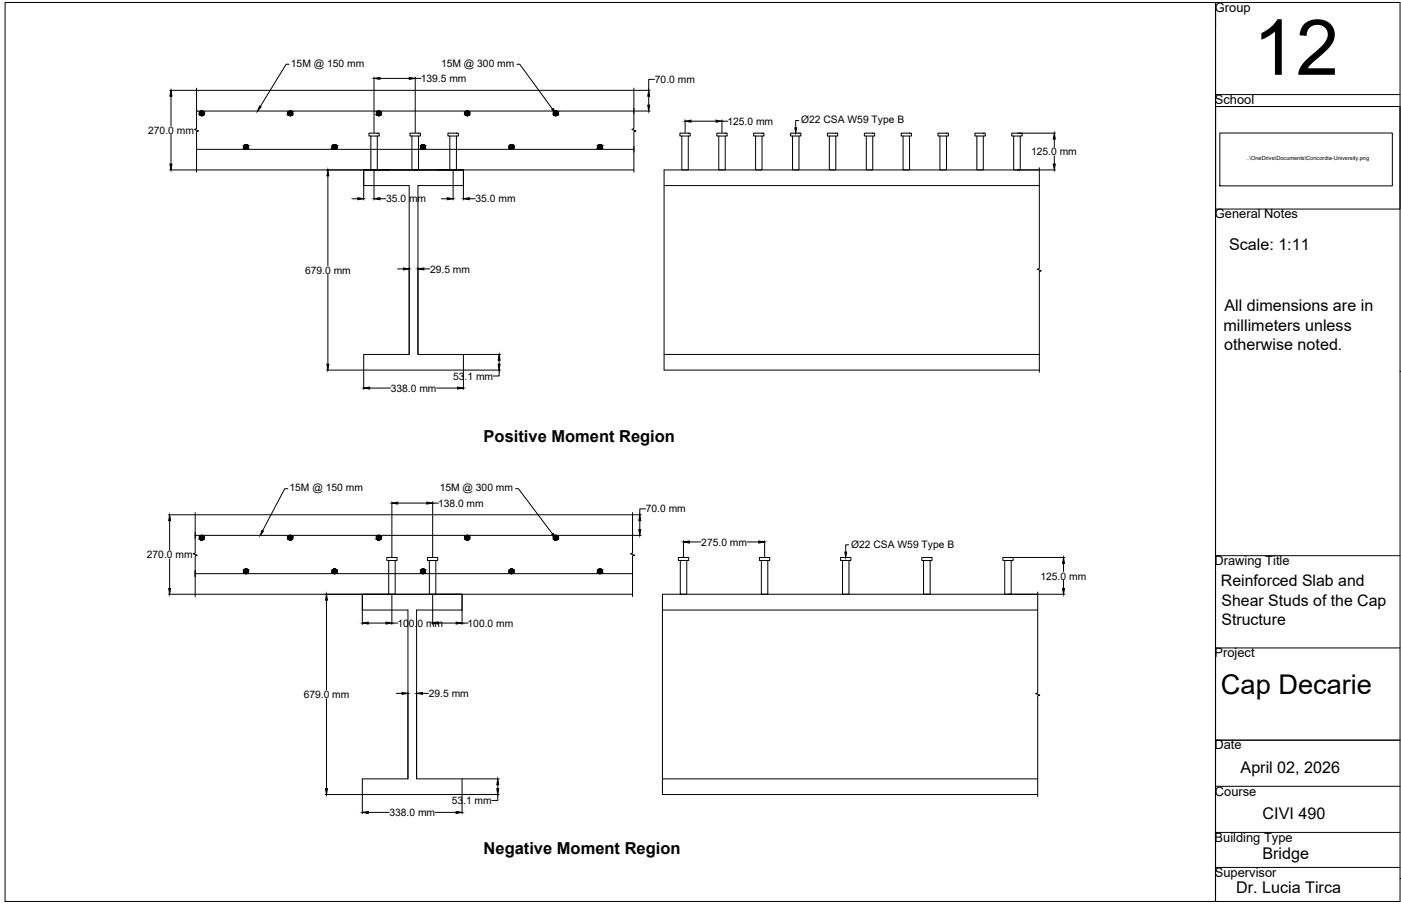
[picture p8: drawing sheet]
<svg xmlns="http://www.w3.org/2000/svg" width="432mm" height="279mm" viewBox="0 0 432 279" stroke-linecap="round" stroke-linejoin="round" font-family="sans-serif">
<defs><g id="words">
<text font-size="23.8" x="386.2" y="23.1">12</text>
<text font-size="8.4" x="376.3" y="214">Cap Decarie</text>
<g font-size="5.1">
<text x="149.1" y="136.2">Positive Moment Region</text>
<text x="149.1" y="263.4">Negative Moment Region</text>
</g>
<g font-size="5">
<text x="378.8" y="77">Scale: 1:11</text>
<text x="377.1" y="101.9">millimeters unless</text>
<text x="377.4" y="96">All dimensions are in</text>
<text x="377.3" y="107.9">otherwise noted.</text>
<text x="382.4" y="238.4">April 02, 2026</text>
<text x="389.1" y="252.5">CIVI 490</text>
<text x="389.1" y="264.8">Bridge</text>
<text x="381" y="275.5">Dr. Lucia Tirca</text>
</g>
<g font-size="4.9">
<text x="376.3" y="180.8">Reinforced Slab and</text>
<text x="376.5" y="186.7">Shear Studs of the Cap</text>
<text x="376.5" y="192.6">Structure</text>
</g>
<g font-size="4">
<text x="374.4" y="3.6">Group</text>
<text x="374.4" y="32.1">School</text>
<text x="374.4" y="67.4">General Notes</text>
<text x="374.3" y="174.2">Drawing Title</text>
<text x="374.3" y="202.6">Project</text>
<text x="374.3" y="231.1">Date</text>
<text x="374.4" y="245.4">Course</text>
<text x="374.4" y="259.5">Building Type</text>
<text x="374.4" y="270.4">Supervisor</text>
</g>
<g font-size="3.2">
<text x="89.7" y="20.7">15M @ 150 mm</text>
<text x="135.9" y="20.7">15M @ 300 mm</text>
<text x="129.7" y="25.3">139.5 mm</text>
<text x="201.8" y="25.6">70.0 mm</text>
<text x="45.7" y="41.3">270.0 mm</text>
<text x="224.2" y="38.5">125.0 mm</text>
<text x="246.9" y="38.1">Ø22 CSA W59 Type B</text>
<text x="317.8" y="47.8">125.0 mm</text>
<text x="119" y="62.4">35.0 mm</text>
<text x="146.6" y="62.4">35.0 mm</text>
<text x="94" y="84.4">679.0 mm</text>
<text x="132.5" y="84.1">29.5 mm</text>
<text x="139.7" y="117.1">53.1 mm</text>
<text x="120.4" y="120.8">338.0 mm</text>
<text x="89.2" y="151.6">15M @ 150 mm</text>
<text x="135.5" y="151.6">15M @ 300 mm</text>
<text x="135" y="156.3">138.0 mm</text>
<text x="199.1" y="158">70.0 mm</text>
<text x="45.3" y="172.1">270.0 mm</text>
<text x="216.2" y="168.3">275.0 mm</text>
<text x="262.3" y="168.9">Ø22 CSA W59 Type B</text>
<text x="320.7" y="178.7">125.0 mm</text>
<text x="122.5" y="193.3">100.0 mm</text>
<text x="144.1" y="193.3">100.0 mm</text>
<text x="93.6" y="215.3">679.0 mm</text>
<text x="132.2" y="214.9">29.5 mm</text>
<text x="120" y="251.7">338.0 mm</text>
<text x="139.2" y="247.9">53.1 mm</text>
</g>
<text font-size="1.7" x="384.2" y="49.5">..\OneDrive\Documents\Concordia-University.png</text>
</g></defs>
<!-- layer: 0 -->
<g fill="none" stroke="#000" stroke-width=".31">
<path d="M89.1 19.8h-.9l-8 13.1M159.3 19.8h.9l10.1 13.9M52.3 27.9h8.1M52.7 29.7v9.1M60.6 27.2v12.5l-.7 .2 1.3 .5-.6 .2v12.5M60.6 27.9h134.8M115.3 23.7v17.2M117.1 24.2h9.1M128 23.7v17.2M128 24.2h1.8M195.4 27.2v12.5l-.7 .2 1.3 .5-.6 .2v12.5M195.4 33.4v1.7"/>
<path d="M195.5 27.9h4.9M195.5 34.2h4.9M199.9 29.7v2.7M201.8 24.5h-1.9v3.4M211.2 37v3.9M213 37.4h7.7M222.5 37v3.9M222.5 37.4h1.8M246.2 37.2h-1v2.2M52.3 52.4h8.1M52.7 41.5v9.1M60.6 52.4h134.8"/>
<path d="M101 54.2v27.7M112.1 57.2h14v52.1h-14v4.8h30.7v-4.8h-14v-52.1h14M112.1 52.4v9.3M113.7 41.1h3.2v.9h-3.2zM114.3 42v10.4M115.3 52.5v9.2M116.3 42v10.4M126.4 41.1h3.2v.9h-3.2zM127 42v10.4M129 42v10.4M138 41.1h3.3v.9h-3.3zM138.6 42v10.4"/>
<path d="M139.7 52.5v9.2M140.7 42v10.4M142.8 52.4v9.3M195.4 45.2v1.7M204.7 57.2h115.6M209.5 41.1h3.2v.9h-3.2zM210.1 42v10.4h2v-10.4M220.9 41.1h3.2v.9h-3.2zM221.5 42v10.4h2v-10.4M232.3 41.1h3.2v.9h-3.2zM232.9 42v10.4h2v-10.4M243.7 41.1h3.1v.9h-3.1z"/>
<path d="M244.3 42v10.4h2v-10.4M255 41.1h3.2v.9h-3.2zM255.6 42v10.4h2v-10.4M266.4 41.1h3.2v.9h-3.2zM267 42v10.4h2v-10.4M277.7 41.1h3.2v.9h-3.2zM278.3 42v10.4h2v-10.4M289.1 41.1h3.2v.9h-3.2zM289.7 42v10.4h2v-10.4M300.5 41.1h3.2v.9h-3.2zM301.1 42v10.4h2v-10.4M311.8 41.1h3.2v.9h-3.2z"/>
<path d="M312.4 42v10.4h2.1v-10.4M313.6 41.1h11.7M320.3 51.7v31.1l-.6 .3 1.2 .4-.6 .2v31.1M325 42.9v2.5M325 48.1v2.5M325.3 52.4h-120.6v61.7h115.6M108.5 61.3h1.8M117.1 61.3h1.8M136 61.3h1.8M144.7 61.3h1.8M101 84.7v27.6M122.5 82.9h1.8"/>
<path d="M130.6 82.9h1.9M100.6 114.1h11.4M112.1 114.3v5.8M113.9 119.7h6.5M134.6 119.7h6.4M142.8 114.3v5.8M143 114.1h11.3M143 109.3h11.3M153.8 114.1v1.9h-1.8M153.8 111.1v1.2M204.7 109.3h115.6M51.9 158.8h8.1"/>
<path d="M60.2 158.1v12.5l-.7 .2 1.3 .4-.6 .3v12.5M60.2 158.8h134.7M88.7 150.7h-.9l-6.9 13M120.8 154.7v17.1M122.6 155.2h8.9M133.3 154.7v17.1M133.3 155.2h1.8M158.9 150.7h.9l10.5 14M194.9 158.1v12.5l-.5 .2 1.2 .4-.7 .3v12.5M195.1 158.8h2.5M199 156.9h-1.8v1.9M52.3 160.6v9"/>
<path d="M52.3 172.4v9.1M60.2 164.2v1.8M60.2 176v1.8M119.2 171.9h3.2v.9h-3.2zM119.8 172.8v10.5M121.8 172.8v10.5M131.7 171.9h3.2v.9h-3.2zM132.3 172.8v10.5M134.3 172.8v10.5M194.9 164.2v1.8M194.9 176v1.8M195.1 165.1h2.5"/>
<path d="M197.2 160.6v2.7M209.1 171.9h3.2v.9h-3.2zM209.7 172.8v10.5h2v-10.5M210.7 166.8v5M212.5 167.1h3.5M230.3 167.1h3.5M234.1 171.9h3.1v.9h-3.1zM234.7 172.8v10.5h1.9v-10.5M235.7 166.8v5M259.1 171.9h3.2v.9h-3.2zM259.7 172.8v10.5h2v-10.5M261.6 168h-1v2.3"/>
<path d="M284.1 171.9h3.2v.9h-3.2zM284.6 172.8v10.5h2.1v-10.5M309.1 171.9h3.2v.9h-3.2zM309.7 172.8v10.5h2v-10.5M310.8 171.9h17.4M327.8 173.7v2.5M327.8 179v2.5M51.9 183.3h8.1M60.2 183.3h134.7M100.6 185.1v27.7M111.7 188.1h14v52.1h-14v4.8h30.7v-4.8h-14v-52.1h14M111.7 183.3v9.3"/>
<path d="M113.5 192.2h5.5M120.8 183.4v9.2M120.8 192.2h1.8M133.3 183.4v9.2M135.1 192.2h5.5M142.4 183.3v9.3M142.4 192.2h1.8M204.2 188.1h115.6M319.8 182.6v31.1l-.6 .2 1.3 .5-.7 .2v31.1M328.2 183.3h-124v61.7h115.6M100.6 215.5v27.7M122.1 213.8h1.8"/>
<path d="M130.2 213.8h1.8M100.2 245h11.3M111.7 245.2v5.8M113.5 250.5h6.5M134.2 250.5h6.4M142.4 245.2v5.8M142.6 245h11.2M142.6 240.2h11.2M153.4 245v1.8h-1.8M153.4 242v1.2M204.2 240.2h115.6"/>
</g>
<g fill="#000" stroke="#000" stroke-width=".31">
<path d="M52.7 27.9l.3 1.8h-.6zM80 32.7l.5 .3-1.1 1.2zM115.3 24.2l1.8-.3v.6zM126.2 23.9l1.8 .3-1.8 .3zM170.1 33.8l.5-.3 .7 1.5zM199.6 32.4h.6l-.3 1.8zM199.9 27.9l.3 1.8h-.6zM211.2 37.4l1.8-.4v.7zM220.7 37l1.8 .4-1.8 .3zM245 39.4h.5l-.3 1.7zM52.4 50.6h.6l-.3 1.8zM101 52.4l.3 1.8h-.5z"/>
<path d="M325 41.1l.2 1.8h-.6zM324.6 50.6h.6l-.2 1.8zM110.3 61l1.8 .3-1.8 .3zM115.3 61.3l1.8-.3v.6zM137.8 61l1.9 .3-1.9 .3zM142.8 61.3l1.9-.3v.6zM124.3 82.6l1.8 .3-1.8 .3zM128.8 82.9l1.8-.3v.6zM100.8 112.3h.5l-.3 1.8zM112.1 119.7l1.8-.3v.6zM141 119.4l1.8 .3-1.8 .3zM153.8 109.3l.3 1.8h-.6z"/>
<path d="M153.5 112.3h.6l-.3 1.8zM120.8 155.2l1.8-.3v.5zM131.5 154.9l1.8 .3-1.8 .2zM52.3 158.8l.3 1.8h-.6zM80.7 163.5l.5 .3-1 1.3zM170.1 164.8l.4-.3 .8 1.5zM196.9 163.3h.6l-.3 1.8zM197.2 158.8l.3 1.8h-.6zM210.7 167.1l1.8-.3v.7zM233.8 166.8l1.9 .3-1.9 .4zM260.4 170.3h.5l-.3 1.6zM327.8 171.9l.3 1.8h-.6z"/>
<path d="M52 181.5h.6l-.3 1.8zM100.6 183.3l.3 1.8h-.6zM111.7 192.2l1.8-.3v.5zM119 191.9l1.8 .3-1.8 .2zM133.3 192.2l1.8-.3v.5zM140.6 191.9l1.8 .3-1.8 .2zM327.5 181.5h.6l-.3 1.8zM123.9 213.5l1.8 .3-1.8 .3zM128.4 213.8l1.8-.3v.6zM100.3 243.2h.6l-.3 1.8zM111.7 250.5l1.8-.3v.7zM140.6 250.2l1.8 .3-1.8 .4z"/>
<path d="M153.4 240.2l.3 1.8h-.6zM153.1 243.2h.6l-.3 1.8z"/>
</g>
<!-- layer: Rebar -->
<g fill="none" stroke="#000" stroke-width=".31">
<path d="M1.6 .8h373v277.2h-373zM60.6 34.2h.1M60.6 34.2h134.8M60.6 46.1h134.8M60.2 165.1h134.7M60.2 176.9h134.7"/>
<circle cx="62.2" cy="34.9" r=".74"/>
<circle cx="89.5" cy="34.9" r=".74"/>
<circle cx="116.8" cy="34.9" r=".74"/>
<circle cx="144" cy="34.9" r=".74"/>
<circle cx="171.3" cy="34.9" r=".74"/>
<circle cx="75.8" cy="45.3" r=".74"/>
<circle cx="103.1" cy="45.3" r=".74"/>
<circle cx="130.4" cy="45.3" r=".74"/>
<circle cx="157.7" cy="45.3" r=".74"/>
<circle cx="184.9" cy="45.3" r=".74"/>
<circle cx="62.2" cy="165.8" r=".74"/>
<circle cx="75.8" cy="176.2" r=".74"/>
<circle cx="89.5" cy="165.8" r=".74"/>
<circle cx="103.1" cy="176.2" r=".74"/>
<circle cx="116.8" cy="165.8" r=".74"/>
<circle cx="130.4" cy="176.2" r=".74"/>
<circle cx="144" cy="165.8" r=".74"/>
<circle cx="157.7" cy="176.2" r=".74"/>
<circle cx="171.3" cy="165.8" r=".74"/>
<circle cx="184.9" cy="176.2" r=".74"/>
</g>
<g fill="#000" stroke="#000" stroke-width=".31">
<path d="M62.1 35.7h.2zM62.1 34.2h.2zM89.4 35.7h.2zM89.4 34.2h.2zM116.6 35.7h.2zM116.6 34.2h.2zM143.9 35.7h.2zM143.9 34.2h.2zM171.1 35.6h.4zM171.2 34.2h.2zM75.7 46.1h.2zM75.7 44.6h.2z"/>
<path d="M103 46.1h.2zM103 44.6h.2zM130.3 46.1h.2zM130.3 44.6h.2zM157.6 46.1h.2zM157.6 44.6h.2zM184.7 46h.4zM184.8 44.6h.2z"/>
<path d="M62.1 34.2h.3zM62 34.2h.4z"/>
<path d="M62 34.2l.5 .1zM61.9 34.3h.6z"/>
<path d="M62 35.6h.4zM62 35.6l.3 .1z"/>
<path d="M61.9 34.3h.7zM61.8 34.3h.8z"/>
<path d="M61.9 35.6h.6zM61.9 35.6h.5z"/>
<path d="M61.8 34.3l.9 .1zM61.8 34.3l.9 .1z"/>
<path d="M61.8 35.6h.8zM61.8 35.6h.7z"/>
<path d="M61.7 34.4l1 .1zM61.6 34.5h1.1z"/>
<path d="M61.7 35.5h1zM61.7 35.5l.9 .1z"/>
<path d="M61.6 34.5h1.2zM61.6 34.5h1.2z"/>
<path d="M61.6 35.4h1.1zM61.6 35.4l1.1 .1z"/>
<path d="M61.6 34.5l1.3 .2zM61.6 34.5l1.3 .2z"/>
<path d="M61.6 35.3h1.2zM61.6 35.3l1.1 .1z"/>
<path d="M61.5 34.7l1.4 .1zM61.5 34.7l1.4 .1z"/>
<path d="M61.5 35.3h1.4zM61.5 35.3h1.3z"/>
<path d="M61.5 34.8h1.4zM61.5 34.8h1.4z"/>
<path d="M61.5 34.8l1.4 .2zM61.5 34.8l1.4 .2z"/>
<path d="M61.5 35l1.4 .1zM61.5 35l1.4 .1z"/>
<path d="M61.5 35.1l1.4 .1zM61.5 35.1l1.4 .1z"/>
<path d="M61.5 35.2h1.4zM61.5 35.2l1.4 .1z"/>
<path d="M89.4 34.2h.3zM89.3 34.2h.4z"/>
<path d="M89.3 34.2l.5 .1zM89.2 34.3h.6z"/>
<path d="M89.3 35.6h.4zM89.3 35.6l.3 .1z"/>
<path d="M89.2 34.3h.7zM89.1 34.3h.8z"/>
<path d="M89.2 35.6h.6zM89.2 35.6h.5z"/>
<path d="M89.1 34.3l.9 .1zM89 34.4h1z"/>
<path d="M89.1 35.6h.8zM89.1 35.6h.7z"/>
<path d="M89 34.4l1 .1zM88.9 34.5h1.1z"/>
<path d="M89 35.5h1zM89 35.5l.9 .1z"/>
<path d="M88.9 34.5h1.2zM88.9 34.5h1.2z"/>
<path d="M88.9 35.4h1.1zM88.9 35.4l1.1 .1z"/>
<path d="M88.9 34.5l1.2 .2zM88.9 34.5l1.2 .2z"/>
<path d="M88.9 35.3h1.2zM88.9 35.3l1.1 .1z"/>
<path d="M88.8 34.7l1.4 .1zM88.8 34.7l1.4 .1z"/>
<path d="M88.8 35.3h1.3zM88.8 35.3h1.3z"/>
<path d="M88.8 34.8h1.4zM88.8 34.8h1.4z"/>
<path d="M88.7 34.8l1.5 .2zM88.7 34.8l1.5 .2z"/>
<path d="M88.7 35.1l1.5 .1zM88.7 35.1l1.5 .1z"/>
<path d="M88.8 35.2h1.4zM88.8 35.2l1.3 .1z"/>
<path d="M88.7 35h1.5zM88.7 35l1.5 .1z"/>
<path d="M116.6 34.2h.4zM116.5 34.2h.5z"/>
<path d="M116.5 34.2l.6 .1zM116.5 34.3h.6z"/>
<path d="M116.5 35.6h.5zM116.5 35.6l.3 .1z"/>
<path d="M116.5 34.3h.6zM116.3 34.3h.8z"/>
<path d="M116.5 35.6h.6zM116.5 35.6h.5z"/>
<path d="M116.3 34.3l.9 .1zM116.2 34.4h1z"/>
<path d="M116.3 35.6h.8zM116.3 35.6h.8z"/>
<path d="M116.2 34.4l1.1 .1zM116.2 34.4l1.1 .1z"/>
<path d="M116.2 35.5h1zM116.2 35.5l.9 .1z"/>
<path d="M116.2 34.5h1.1zM116.2 34.5h1.1z"/>
<path d="M116.2 35.4h1.1zM116.2 35.4l1 .1z"/>
<path d="M116.1 34.5l1.3 .2zM116.1 34.5l1.3 .2z"/>
<path d="M116.1 35.3h1.2zM116.1 35.3l1.2 .1z"/>
<path d="M116.1 34.7l1.3 .1zM116.1 34.7l1.3 .1z"/>
<path d="M116.1 35.3h1.3zM116.1 35.3h1.2z"/>
<path d="M116 34.8h1.5zM116 34.8h1.5z"/>
<path d="M116 35.2h1.4zM116 35.2l1.4 .1z"/>
<path d="M116 34.8l1.5 .2zM116 34.8l1.5 .2z"/>
<path d="M116 35l1.5 .1zM116 35l1.5 .1z"/>
<path d="M116 35.1h1.5zM116 35.1l1.4 .1z"/>
<path d="M143.9 34.2h.3zM143.8 34.2h.4z"/>
<path d="M143.8 34.2l.5 .1zM143.7 34.3h.6z"/>
<path d="M143.8 35.6h.4zM143.8 35.6l.3 .1z"/>
<path d="M143.7 34.3h.7zM143.6 34.3h.8z"/>
<path d="M143.7 35.6h.6zM143.7 35.6h.5z"/>
<path d="M143.6 34.3l.9 .1zM143.6 34.4h.9z"/>
<path d="M143.6 35.6h.8zM143.6 35.6h.7z"/>
<path d="M143.6 34.4l1 .1zM143.5 34.5h1.1z"/>
<path d="M143.6 35.5h.9zM143.6 35.5l.8 .1z"/>
<path d="M143.5 34.5h1.1zM143.5 34.5h1.1z"/>
<path d="M143.5 35.4h1.1zM143.5 35.4l1 .1z"/>
<path d="M143.4 34.5l1.3 .2zM143.4 34.5l1.3 .2z"/>
<path d="M143.4 35.3h1.2zM143.4 35.3l1.2 .1z"/>
<path d="M143.3 34.7l1.4 .1zM143.3 34.7l1.4 .1z"/>
<path d="M143.3 34.8h1.4zM143.3 34.8h1.4z"/>
<path d="M143.3 35.2l1.4 .1zM143.3 35.2l1.4 .1z"/>
<path d="M143.3 35.3h1.4zM143.3 35.3h1.3z"/>
<path d="M143.3 34.8l1.4 .2zM143.3 34.8l1.4 .2z"/>
<path d="M143.3 35l1.4 .1zM143.3 35l1.4 .1z"/>
<path d="M143.3 35.1h1.4zM143.3 35.1l1.4 .1z"/>
<path d="M171.1 35.6l.3 .1zM171.2 35.7h.2z"/>
<path d="M171.2 34.2h.3zM171.1 34.2h.4z"/>
<path d="M171.1 34.2l.5 .1zM171 34.3h.6z"/>
<path d="M171 34.3h.7zM170.9 34.3h.8z"/>
<path d="M171 35.6h.6zM171 35.6h.5z"/>
<path d="M170.9 34.3l.9 .1zM170.9 34.3l.9 .1z"/>
<path d="M170.9 35.6h.8zM170.9 35.6h.7z"/>
<path d="M170.8 34.4l1 .1zM170.7 34.5h1.1z"/>
<path d="M170.8 35.5h1zM170.8 35.5l.9 .1z"/>
<path d="M170.7 34.5h1.2zM170.7 34.5h1.2z"/>
<path d="M170.7 35.4h1.1zM170.7 35.4l1.1 .1z"/>
<path d="M170.7 34.5l1.3 .2zM170.7 34.5l1.3 .2z"/>
<path d="M170.7 35.3h1.2zM170.7 35.3l1.1 .1z"/>
<path d="M170.6 34.7l1.4 .1zM170.6 34.7l1.4 .1z"/>
<path d="M170.6 35.3h1.4zM170.6 35.3h1.3z"/>
<path d="M170.6 34.8h1.4zM170.6 34.8h1.4z"/>
<path d="M170.6 34.8l1.4 .2zM170.6 34.8l1.4 .2z"/>
<path d="M170.6 35l1.4 .1zM170.6 35l1.4 .1z"/>
<path d="M170.6 35.1l1.4 .1zM170.6 35.1l1.4 .1z"/>
<path d="M170.6 35.2h1.4zM170.6 35.2l1.4 .1z"/>
<path d="M75.7 44.6h.3zM75.6 44.6h.4z"/>
<path d="M75.6 44.6l.5 .1zM75.5 44.7h.6z"/>
<path d="M75.6 46h.4zM75.6 46l.3 .1z"/>
<path d="M75.5 44.7h.7zM75.4 44.7h.8z"/>
<path d="M75.5 46h.6zM75.5 46h.5z"/>
<path d="M75.4 44.7l.9 .1zM75.4 44.8h.9z"/>
<path d="M75.4 45.9h.8zM75.4 45.9l.7 .1z"/>
<path d="M75.4 44.8h1zM75.3 44.8h1.1z"/>
<path d="M75.4 45.9h.9zM75.4 45.9h.8z"/>
<path d="M75.3 44.8l1.2 .1zM75.3 44.8l1.2 .1z"/>
<path d="M75.3 45.8h1.1zM75.3 45.8l1 .1z"/>
<path d="M75.2 44.9l1.3 .1zM75.2 44.9l1.3 .1z"/>
<path d="M75.2 45.7h1.3zM75.2 45.7l1.2 .1z"/>
<path d="M75.2 45l1.3 .1zM75.2 45l1.3 .1z"/>
<path d="M75.2 45.6h1.3zM75.2 45.6l1.3 .1z"/>
<path d="M75.1 45.1l1.4 .1zM75.1 45.1l1.4 .1z"/>
<path d="M75.1 45.2l1.4 .1zM75.1 45.2l1.4 .1z"/>
<path d="M75.1 45.3l1.4 .1zM75.1 45.3l1.4 .1z"/>
<path d="M75.1 45.4l1.4 .1zM75.1 45.4l1.4 .1z"/>
<path d="M75.1 45.5h1.4zM75.1 45.5l1.4 .1z"/>
<path d="M103 44.6h.3zM102.9 44.6h.4z"/>
<path d="M102.9 44.6l.5 .1zM102.8 44.7h.6z"/>
<path d="M102.9 46h.4zM102.9 46l.3 .1z"/>
<path d="M102.8 44.7h.7zM102.7 44.7h.8z"/>
<path d="M102.8 46h.6zM102.8 46h.5z"/>
<path d="M102.7 44.7l.9 .1zM102.6 44.8h1z"/>
<path d="M102.7 45.9h.8zM102.7 45.9l.7 .1z"/>
<path d="M102.6 44.8h1.1zM102.6 44.8h1.1z"/>
<path d="M102.6 45.9h1zM102.6 45.9h.9z"/>
<path d="M102.6 44.8l1.1 .1zM102.5 44.9h1.2z"/>
<path d="M102.6 45.8h1.1zM102.6 45.8l1 .1z"/>
<path d="M102.5 44.9l1.3 .1zM102.5 44.9l1.3 .1z"/>
<path d="M102.5 45.7h1.2zM102.5 45.7l1.2 .1z"/>
<path d="M102.4 45l1.4 .1zM102.4 45l1.4 .1z"/>
<path d="M102.4 45.6h1.4zM102.4 45.6l1.3 .1z"/>
<path d="M102.4 45.1l1.4 .1zM102.4 45.1l1.4 .1z"/>
<path d="M102.4 45.5h1.4zM102.4 45.5l1.4 .1z"/>
<path d="M102.4 45.2l1.4 .1zM102.4 45.2l1.4 .1z"/>
<path d="M102.4 45.3l1.4 .1zM102.4 45.3l1.4 .1z"/>
<path d="M102.4 45.4h1.4zM102.4 45.4l1.4 .1z"/>
<path d="M130.3 44.6h.3zM130.2 44.6h.4z"/>
<path d="M130.2 44.6l.5 .1zM130.1 44.7h.6z"/>
<path d="M130.2 46h.4zM130.2 46l.3 .1z"/>
<path d="M130.1 44.7h.7zM130 44.7h.8z"/>
<path d="M130.1 46h.6zM130.1 46h.5z"/>
<path d="M130 44.7l.9 .1zM129.9 44.8h1z"/>
<path d="M130 45.9h.8zM130 45.9l.7 .1z"/>
<path d="M129.9 44.8h1zM129.8 44.8h1.1z"/>
<path d="M129.9 45.9h1zM129.9 45.9h.9z"/>
<path d="M129.8 44.8l1.2 .1zM129.8 44.9h1.2z"/>
<path d="M129.8 45.8h1.1zM129.8 45.8l1.1 .1z"/>
<path d="M129.8 44.9l1.2 .1zM129.8 44.9l1.2 .1z"/>
<path d="M129.8 45.7h1.2zM129.8 45.7l1.1 .1z"/>
<path d="M129.7 45l1.4 .1zM129.7 45l1.4 .1z"/>
<path d="M129.7 45.6h1.3zM129.7 45.6l1.3 .1z"/>
<path d="M129.7 45.1l1.4 .1zM129.7 45.1l1.4 .1z"/>
<path d="M129.7 45.5h1.4zM129.7 45.5l1.3 .1z"/>
<path d="M129.7 45.2l1.4 .1zM129.7 45.2l1.4 .1z"/>
<path d="M129.7 45.3l1.4 .1zM129.7 45.3l1.4 .1z"/>
<path d="M129.7 45.4h1.4zM129.7 45.4l1.4 .1z"/>
<path d="M157.6 44.6h.3zM157.4 44.6h.5z"/>
<path d="M157.4 44.6l.5 .1zM157.4 44.7h.5z"/>
<path d="M157.4 46h.5zM157.4 46l.4 .1z"/>
<path d="M157.4 44.7h.6zM157.3 44.7h.7z"/>
<path d="M157.4 46h.5zM157.4 46h.5z"/>
<path d="M157.3 44.7l.8 .1zM157.3 44.7l.8 .1z"/>
<path d="M157.3 45.9h.7zM157.3 45.9l.6 .1z"/>
<path d="M157.2 44.8h1zM157.1 44.8h1.1z"/>
<path d="M157.2 45.9h.9zM157.2 45.9h.8z"/>
<path d="M157.1 44.8l1.2 .1zM157.1 44.8l1.2 .1z"/>
<path d="M157.1 45.8h1.1zM157.1 45.8l1 .1z"/>
<path d="M157.1 44.9l1.2 .1zM157.1 44.9l1.2 .1z"/>
<path d="M157.1 45.7h1.2zM157.1 45.7l1.1 .1z"/>
<path d="M157 45l1.4 .1zM157 45l1.4 .1z"/>
<path d="M157 45.6h1.3zM157 45.6l1.3 .1z"/>
<path d="M157 45.1l1.4 .1zM157 45.1l1.4 .1z"/>
<path d="M156.9 45.2l1.5 .1zM156.9 45.2l1.5 .1z"/>
<path d="M156.9 45.3l1.5 .1zM156.9 45.3l1.5 .1z"/>
<path d="M156.9 45.4l1.5 .1zM156.9 45.4l1.5 .1z"/>
<path d="M157 45.5h1.4zM157 45.5l1.3 .1z"/>
<path d="M184.7 46l.3 .1zM184.8 46.1h.2z"/>
<path d="M184.8 44.6h.3zM184.7 44.6h.4z"/>
<path d="M184.7 44.6l.6 .1zM184.6 44.7h.7z"/>
<path d="M184.6 44.7h.7zM184.5 44.7h.8z"/>
<path d="M184.6 46h.7zM184.6 46h.5z"/>
<path d="M184.5 44.7l.9 .1zM184.5 44.7l.9 .1z"/>
<path d="M184.5 45.9h.8zM184.5 45.9l.8 .1z"/>
<path d="M184.4 44.8h1.1zM184.4 44.8h1.1z"/>
<path d="M184.4 45.9h1zM184.4 45.9h.9z"/>
<path d="M184.4 44.8l1.1 .1zM184.4 44.8l1.1 .1z"/>
<path d="M184.4 45.8h1.1zM184.4 45.8l1 .1z"/>
<path d="M184.3 44.9l1.3 .1zM184.3 44.9l1.3 .1z"/>
<path d="M184.3 45.7h1.2zM184.3 45.7l1.2 .1z"/>
<path d="M184.3 45l1.3 .1zM184.3 45l1.3 .1z"/>
<path d="M184.3 45.6h1.3zM184.3 45.6l1.2 .1z"/>
<path d="M184.2 45.1l1.4 .1zM184.2 45.1l1.4 .1z"/>
<path d="M184.2 45.2l1.5 .1zM184.2 45.2l1.5 .1z"/>
<path d="M184.2 45.4l1.4 .1zM184.2 45.4l1.4 .1z"/>
<path d="M184.2 45.5h1.4zM184.2 45.5l1.4 .1z"/>
<path d="M184.2 45.3h1.5zM184.2 45.3l1.4 .1z"/>
<path d="M62.1 165.1h.2zM62.1 165.1h.2z"/>
<path d="M62.1 165.1h.3zM62 165.1h.4z"/>
<path d="M62.1 166.5h.2zM62.1 166.5h.1z"/>
<path d="M62 165.1h.5zM61.9 165.1h.6z"/>
<path d="M62 166.5h.4zM62 166.5h.3z"/>
<path d="M61.9 165.1l.7 .1zM61.8 165.2h.8z"/>
<path d="M61.9 166.5h.6zM61.9 166.5h.5z"/>
<path d="M61.8 165.2h.8zM61.8 165.2h.8z"/>
<path d="M61.8 166.5h.8zM61.8 166.5h.7z"/>
<path d="M61.8 165.2l.9 .1zM61.8 165.2l.9 .1z"/>
<path d="M61.8 166.4h.8zM61.8 166.4l.8 .1z"/>
<path d="M61.7 165.3l1 .1zM61.7 165.3l1 .1z"/>
<path d="M61.7 166.4h1zM61.7 166.4h.9z"/>
<path d="M61.6 165.4h1.2zM61.6 165.4h1.2z"/>
<path d="M61.6 166.3h1.1zM61.6 166.3l1.1 .1z"/>
<path d="M61.6 165.4l1.2 .1zM61.6 165.4l1.2 .1z"/>
<path d="M61.6 166.2h1.2zM61.6 166.2l1.1 .1z"/>
<path d="M61.6 165.5l1.3 .1zM61.6 165.5l1.3 .1z"/>
<path d="M61.6 166.2h1.2zM61.6 166.2h1.2z"/>
<path d="M61.5 165.6l1.4 .1zM61.5 165.6l1.4 .1z"/>
<path d="M61.5 166.1h1.4zM61.5 166.1l1.3 .1z"/>
<path d="M61.5 165.7h1.4zM61.5 165.7h1.4z"/>
<path d="M61.5 165.7l1.4 .1zM61.5 165.7l1.4 .1z"/>
<path d="M61.5 165.8l1.4 .1zM61.5 165.8l1.4 .1z"/>
<path d="M61.5 165.9l1.4 .1zM61.5 165.9l1.4 .1z"/>
<path d="M61.5 166h1.4zM61.5 166l1.4 .1z"/>
<path d="M75.8 175.5h.1zM75.7 175.5h.2z"/>
<path d="M75.7 175.5h.3zM75.6 175.5h.4z"/>
<path d="M75.7 176.9h.2zM75.7 176.9h.2z"/>
<path d="M75.6 175.5h.5zM75.5 175.5h.6z"/>
<path d="M75.6 176.9h.4zM75.6 176.9h.3z"/>
<path d="M75.5 175.5l.7 .1zM75.5 175.5l.7 .1z"/>
<path d="M75.5 176.9h.6zM75.5 176.9h.5z"/>
<path d="M75.5 175.6h.7zM75.4 175.6h.8z"/>
<path d="M75.5 176.8h.7zM75.5 176.8l.6 .1z"/>
<path d="M75.4 175.6h.9zM75.3 175.6h1z"/>
<path d="M75.4 176.8h.8zM75.4 176.8h.8z"/>
<path d="M75.3 175.6l1.1 .1zM75.3 175.6l1.1 .1z"/>
<path d="M75.3 176.7h1zM75.3 176.7l.9 .1z"/>
<path d="M75.3 175.7l1.2 .1zM75.3 175.7l1.2 .1z"/>
<path d="M75.3 176.7h1.1zM75.3 176.7h1z"/>
<path d="M75.2 175.8l1.3 .1zM75.2 175.8l1.3 .1z"/>
<path d="M75.2 176.6h1.3zM75.2 176.6l1.2 .1z"/>
<path d="M75.2 175.9h1.3zM75.2 175.9h1.3z"/>
<path d="M75.1 175.9l1.4 .1zM75.1 175.9l1.4 .1z"/>
<path d="M75.1 176.4l1.4 .1zM75.1 176.4l1.4 .1z"/>
<path d="M75.2 176.5h1.3zM75.2 176.5l1.3 .1z"/>
<path d="M75.1 176l1.4 .1zM75.1 176l1.4 .1z"/>
<path d="M75.1 176.1l1.4 .1zM75.1 176.1l1.4 .1z"/>
<path d="M75.1 176.2l1.4 .1zM75.1 176.2l1.4 .1z"/>
<path d="M75.1 176.3l1.4 .1zM75.1 176.3l1.4 .1z"/>
<path d="M75.1 176.4h1.4zM75.1 176.4h1.4z"/>
<path d="M89.4 165.1h.2zM89.3 165.1h.3z"/>
<path d="M89.3 165.1h.4zM89.2 165.1h.5z"/>
<path d="M89.3 166.5h.3zM89.3 166.5h.2z"/>
<path d="M89.2 165.1h.5zM89.2 165.1h.5z"/>
<path d="M89.2 166.5h.5zM89.2 166.5h.4z"/>
<path d="M89.2 165.1l.6 .1zM89.1 165.2h.7z"/>
<path d="M89.2 166.5h.5zM89.2 166.5h.5z"/>
<path d="M89.1 165.2h.8zM89 165.2h.9z"/>
<path d="M89.1 166.5h.7zM89.1 166.5h.6z"/>
<path d="M89 165.2l1 .1zM89 165.2l1 .1z"/>
<path d="M89 166.4h.9zM89 166.4l.8 .1z"/>
<path d="M89 165.3l1 .1zM88.9 165.4h1.1z"/>
<path d="M89 166.4h1zM89 166.4h.9z"/>
<path d="M88.9 165.4h1.2zM88.9 165.4h1.2z"/>
<path d="M88.9 166.3h1.1zM88.9 166.3l1.1 .1z"/>
<path d="M88.9 165.4l1.2 .1zM88.9 165.4l1.2 .1z"/>
<path d="M88.9 166.2h1.2zM88.9 166.2l1.1 .1z"/>
<path d="M88.8 165.5l1.4 .1zM88.8 165.5l1.4 .1z"/>
<path d="M88.8 166.2h1.3zM88.8 166.2h1.3z"/>
<path d="M88.8 165.6l1.4 .1zM88.8 165.6l1.4 .1z"/>
<path d="M88.8 165.7h1.4zM88.8 165.7h1.4z"/>
<path d="M88.7 165.7l1.5 .1zM88.7 165.7l1.5 .1z"/>
<path d="M88.7 165.9l1.5 .1zM88.7 165.9l1.5 .1z"/>
<path d="M88.8 166l1.4 .1zM88.8 166l1.4 .1z"/>
<path d="M88.8 166.1h1.4zM88.8 166.1l1.3 .1z"/>
<path d="M88.7 165.8h1.5zM88.7 165.8l1.5 .1z"/>
<path d="M103.1 175.5h.2zM103 175.5h.3z"/>
<path d="M103 175.5h.3zM102.9 175.5h.4z"/>
<path d="M103 176.9h.3zM103 176.9h.2z"/>
<path d="M102.9 175.5h.5zM102.8 175.5h.6z"/>
<path d="M102.9 176.9h.4zM102.9 176.9h.4z"/>
<path d="M102.8 175.5l.7 .1zM102.7 175.6h.8z"/>
<path d="M102.8 176.9h.6zM102.8 176.9h.5z"/>
<path d="M102.7 175.6h.8zM102.7 175.6h.8z"/>
<path d="M102.7 176.8h.8zM102.7 176.8l.7 .1z"/>
<path d="M102.7 175.6h.9zM102.7 175.6h.9z"/>
<path d="M102.7 176.8h.8zM102.7 176.8h.8z"/>
<path d="M102.6 175.6l1.1 .1zM102.6 175.6l1.1 .1z"/>
<path d="M102.6 176.7h1zM102.6 176.7l.9 .1z"/>
<path d="M102.5 175.7l1.2 .1zM102.5 175.7l1.2 .1z"/>
<path d="M102.5 176.7h1.2zM102.5 176.7h1.1z"/>
<path d="M102.5 175.8l1.3 .1zM102.4 175.9h1.4z"/>
<path d="M102.5 176.6h1.2zM102.5 176.6l1.2 .1z"/>
<path d="M102.4 175.9h1.4zM102.4 175.9h1.4z"/>
<path d="M102.4 176.5h1.4zM102.4 176.5l1.3 .1z"/>
<path d="M102.4 175.9l1.4 .1zM102.4 175.9l1.4 .1z"/>
<path d="M102.4 176l1.4 .1zM102.4 176l1.4 .1z"/>
<path d="M102.4 176.4h1.4zM102.4 176.4h1.4z"/>
<path d="M102.4 176.4h1.4zM102.4 176.4l1.4 .1z"/>
<path d="M102.4 176.1l1.4 .1zM102.4 176.1l1.4 .1z"/>
<path d="M102.4 176.2l1.4 .1zM102.4 176.2l1.4 .1z"/>
<path d="M102.4 176.3h1.4zM102.4 176.3l1.4 .1z"/>
<path d="M116.7 165.1h.2zM116.6 165.1h.3z"/>
<path d="M116.6 165.1h.4zM116.5 165.1h.5z"/>
<path d="M116.6 166.5h.3zM116.6 166.5h.2z"/>
<path d="M116.5 165.1h.5zM116.5 165.1h.5z"/>
<path d="M116.5 166.5h.5zM116.5 166.5h.4z"/>
<path d="M116.5 165.1l.6 .1zM116.4 165.2h.7z"/>
<path d="M116.5 166.5h.5zM116.5 166.5h.5z"/>
<path d="M116.4 165.2h.8zM116.3 165.2h.9z"/>
<path d="M116.4 166.5h.7zM116.4 166.5h.6z"/>
<path d="M116.3 165.2l.9 .1zM116.3 165.2l.9 .1z"/>
<path d="M116.3 166.4h.9zM116.3 166.4l.8 .1z"/>
<path d="M116.2 165.3l1.1 .1zM116.2 165.3l1.1 .1z"/>
<path d="M116.2 166.4h1zM116.2 166.4h1z"/>
<path d="M116.2 165.4h1.1zM116.2 165.4h1.1z"/>
<path d="M116.2 166.3h1.1zM116.2 166.3l1 .1z"/>
<path d="M116.1 165.4l1.3 .1zM116.1 165.5h1.3z"/>
<path d="M116.1 166.2h1.2zM116.1 166.2l1.2 .1z"/>
<path d="M116.1 165.5l1.3 .1zM116.1 165.5l1.3 .1z"/>
<path d="M116.1 166.2h1.3zM116.1 166.2h1.2z"/>
<path d="M116.1 165.6l1.3 .1zM116.1 165.6l1.3 .1z"/>
<path d="M116 165.7h1.5zM116 165.7h1.5z"/>
<path d="M116 166l1.4 .1zM116 166l1.4 .1z"/>
<path d="M116.1 166.1h1.3zM116.1 166.1l1.3 .1z"/>
<path d="M116 165.7l1.5 .1zM116 165.7l1.5 .1z"/>
<path d="M116 165.8l1.5 .1zM116 165.8l1.5 .1z"/>
<path d="M116 165.9h1.5zM116 165.9l1.4 .1z"/>
<path d="M130.3 175.5h.2zM130.3 175.5h.2z"/>
<path d="M130.3 175.5h.3zM130.2 175.5h.4z"/>
<path d="M130.3 176.9h.2zM130.3 176.9h.1z"/>
<path d="M130.2 175.5h.5zM130.1 175.5h.6z"/>
<path d="M130.2 176.9h.4zM130.2 176.9h.3z"/>
<path d="M130.1 175.5l.6 .1zM130 175.6h.7z"/>
<path d="M130.1 176.9h.6zM130.1 176.9h.5z"/>
<path d="M130 175.6h.8zM130 175.6h.8z"/>
<path d="M130 176.8h.7zM130 176.8l.7 .1z"/>
<path d="M130 175.6h.9zM129.9 175.6h1z"/>
<path d="M130 176.8h.8zM130 176.8h.7z"/>
<path d="M129.9 175.6l1 .1zM129.9 175.6l1 .1z"/>
<path d="M129.9 176.7h1zM129.9 176.7l.9 .1z"/>
<path d="M129.8 175.7l1.2 .1zM129.8 175.7l1.2 .1z"/>
<path d="M129.8 176.7h1.1zM129.8 176.7h1.1z"/>
<path d="M129.8 175.8l1.2 .1zM129.8 175.8l1.2 .1z"/>
<path d="M129.8 176.6h1.2zM129.8 176.6l1.1 .1z"/>
<path d="M129.7 175.9h1.4zM129.7 175.9h1.4z"/>
<path d="M129.7 176.5h1.3zM129.7 176.5l1.3 .1z"/>
<path d="M129.7 175.9l1.4 .1zM129.7 175.9l1.4 .1z"/>
<path d="M129.7 176.4h1.4zM129.7 176.4l1.3 .1z"/>
<path d="M129.7 176l1.4 .1zM129.7 176l1.4 .1z"/>
<path d="M129.7 176.1l1.4 .1zM129.7 176.1l1.4 .1z"/>
<path d="M129.7 176.2l1.4 .1zM129.7 176.2l1.4 .1z"/>
<path d="M129.7 176.3l1.4 .1zM129.7 176.3l1.4 .1z"/>
<path d="M129.7 176.4h1.4zM129.7 176.4h1.4z"/>
<path d="M144 165.1h.1zM143.9 165.1h.2z"/>
<path d="M143.9 165.1h.3zM143.8 165.1h.4z"/>
<path d="M143.9 166.5h.2zM143.9 166.5h.2z"/>
<path d="M143.8 165.1h.5zM143.7 165.1h.6z"/>
<path d="M143.8 166.5h.4zM143.8 166.5h.3z"/>
<path d="M143.7 165.1l.7 .1zM143.6 165.2h.8z"/>
<path d="M143.7 166.5h.6zM143.7 166.5h.5z"/>
<path d="M143.6 165.2h.8zM143.6 165.2h.8z"/>
<path d="M143.6 166.5h.8zM143.6 166.5h.7z"/>
<path d="M143.6 165.2l.9 .1zM143.6 165.2l.9 .1z"/>
<path d="M143.6 166.4h.8zM143.6 166.4l.8 .1z"/>
<path d="M143.5 165.3l1.1 .1zM143.5 165.3l1.1 .1z"/>
<path d="M143.5 166.4h1zM143.5 166.4h.9z"/>
<path d="M143.5 165.4h1.1zM143.5 165.4h1.1z"/>
<path d="M143.5 166.3h1.1zM143.5 166.3l1 .1z"/>
<path d="M143.4 165.4l1.3 .1zM143.4 165.4l1.3 .1z"/>
<path d="M143.4 166.2h1.2zM143.4 166.2l1.2 .1z"/>
<path d="M143.4 165.5l1.3 .1zM143.4 165.5l1.3 .1z"/>
<path d="M143.4 166.2h1.3zM143.4 166.2h1.2z"/>
<path d="M143.3 165.6l1.4 .1zM143.3 165.6l1.4 .1z"/>
<path d="M143.3 166.1h1.4zM143.3 166.1l1.4 .1z"/>
<path d="M143.3 165.7h1.4zM143.3 165.7h1.4z"/>
<path d="M143.3 165.7l1.4 .1zM143.3 165.7l1.4 .1z"/>
<path d="M143.3 165.8l1.4 .1zM143.3 165.8l1.4 .1z"/>
<path d="M143.3 165.9l1.4 .1zM143.3 165.9l1.4 .1z"/>
<path d="M143.3 166h1.4zM143.3 166l1.4 .1z"/>
<path d="M157.6 175.5h.2zM157.5 175.5h.3z"/>
<path d="M157.5 175.5h.4zM157.4 175.5h.5z"/>
<path d="M157.5 176.9h.3zM157.5 176.9h.2z"/>
<path d="M157.4 175.5h.5zM157.4 175.5h.5z"/>
<path d="M157.4 176.9h.5zM157.4 176.9h.4z"/>
<path d="M157.4 175.5l.6 .1zM157.4 175.5l.6 .1z"/>
<path d="M157.4 176.9h.5zM157.4 176.9h.5z"/>
<path d="M157.3 175.6h.8zM157.2 175.6h.9z"/>
<path d="M157.3 176.8h.7zM157.3 176.8l.6 .1z"/>
<path d="M157.2 175.6h1zM157.1 175.6h1.1z"/>
<path d="M157.2 176.8h.9zM157.2 176.8h.8z"/>
<path d="M157.1 175.6l1.1 .1zM157.1 175.6l1.1 .1z"/>
<path d="M157.1 176.7h1.1zM157.1 176.7l1 .1z"/>
<path d="M157.1 175.7l1.2 .1zM157.1 175.7l1.2 .1z"/>
<path d="M157.1 176.7h1.1zM157.1 176.7h1.1z"/>
<path d="M157.1 175.8l1.2 .1zM157.1 175.8l1.2 .1z"/>
<path d="M157.1 176.6h1.2zM157.1 176.6l1.1 .1z"/>
<path d="M157 175.9h1.3zM157 175.9h1.3z"/>
<path d="M157 175.9l1.4 .1zM157 175.9l1.4 .1z"/>
<path d="M157 176.4l1.3 .1zM157 176.4l1.3 .1z"/>
<path d="M157 176.5h1.3zM157 176.5l1.3 .1z"/>
<path d="M156.9 176l1.5 .1zM156.9 176l1.5 .1z"/>
<path d="M156.9 176.1l1.5 .1zM156.9 176.1l1.5 .1z"/>
<path d="M156.9 176.2l1.5 .1zM156.9 176.2l1.5 .1z"/>
<path d="M156.9 176.3l1.5 .1zM156.9 176.3l1.5 .1z"/>
<path d="M156.9 176.4h1.5zM156.9 176.4h1.4z"/>
<path d="M171.2 165.1h.2zM171.2 165.1h.2z"/>
<path d="M171.2 165.1h.3zM171.1 165.1h.4z"/>
<path d="M171.2 166.5h.2zM171.2 166.5h.1z"/>
<path d="M171.1 165.1h.5zM171 165.1h.6z"/>
<path d="M171.1 166.5h.4zM171.1 166.5h.3z"/>
<path d="M171 165.1l.7 .1zM171 165.1l.7 .1z"/>
<path d="M171 166.5h.6zM171 166.5h.5z"/>
<path d="M170.9 165.2h.8zM170.9 165.2h.8z"/>
<path d="M170.9 166.5h.8zM170.9 166.5h.7z"/>
<path d="M170.9 165.2l.9 .1zM170.9 165.2l.9 .1z"/>
<path d="M170.9 166.4h.8zM170.9 166.4l.8 .1z"/>
<path d="M170.8 165.3l1 .1zM170.7 165.4h1.1z"/>
<path d="M170.8 166.4h1zM170.8 166.4h.9z"/>
<path d="M170.7 165.4h1.2zM170.7 165.4h1.2z"/>
<path d="M170.7 166.3h1.1zM170.7 166.3l1.1 .1z"/>
<path d="M170.7 165.4l1.3 .1zM170.7 165.4l1.3 .1z"/>
<path d="M170.7 166.2h1.2zM170.7 166.2l1.1 .1z"/>
<path d="M170.6 165.5l1.4 .1zM170.6 165.5l1.4 .1z"/>
<path d="M170.6 165.6l1.4 .1zM170.6 165.6l1.4 .1z"/>
<path d="M170.6 166.1l1.4 .1zM170.6 166.1l1.4 .1z"/>
<path d="M170.6 166.2h1.4zM170.6 166.2h1.3z"/>
<path d="M170.6 165.7h1.4zM170.6 165.7h1.4z"/>
<path d="M170.6 165.7l1.4 .1zM170.6 165.7l1.4 .1z"/>
<path d="M170.6 165.8l1.4 .1zM170.6 165.8l1.4 .1z"/>
<path d="M170.6 165.9l1.4 .1zM170.6 165.9l1.4 .1z"/>
<path d="M170.6 166h1.4zM170.6 166l1.4 .1z"/>
<path d="M184.9 175.5h.1zM184.8 175.5h.2z"/>
<path d="M184.8 175.5h.3zM184.7 175.5h.4z"/>
<path d="M184.8 176.9h.2zM184.8 176.9h.2z"/>
<path d="M184.7 175.5h.5zM184.7 175.5h.5z"/>
<path d="M184.7 176.9h.4zM184.7 176.9h.3z"/>
<path d="M184.7 175.5l.6 .1zM184.6 175.6h.7z"/>
<path d="M184.7 176.9h.5zM184.7 176.9h.4z"/>
<path d="M184.6 175.6h.8zM184.5 175.6h.9z"/>
<path d="M184.6 176.8h.7zM184.6 176.8l.6 .1z"/>
<path d="M184.5 175.6h.9zM184.5 175.6h.9z"/>
<path d="M184.5 176.8h.9zM184.5 176.8h.8z"/>
<path d="M184.4 175.6l1.1 .1zM184.4 175.6l1.1 .1z"/>
<path d="M184.4 176.7h1zM184.4 176.7l1 .1z"/>
<path d="M184.4 175.7l1.1 .1zM184.4 175.7l1.1 .1z"/>
<path d="M184.4 176.7h1.1zM184.4 176.7h1z"/>
<path d="M184.3 175.8l1.3 .1zM184.3 175.8l1.3 .1z"/>
<path d="M184.3 176.6h1.2zM184.3 176.6l1.2 .1z"/>
<path d="M184.3 175.9h1.3zM184.3 175.9h1.3z"/>
<path d="M184.3 176.5h1.3zM184.3 176.5l1.2 .1z"/>
<path d="M184.2 175.9l1.4 .1zM184.2 175.9l1.4 .1z"/>
<path d="M184.2 176l1.5 .1zM184.2 176l1.5 .1z"/>
<path d="M184.2 176.4h1.4zM184.2 176.4h1.4z"/>
<path d="M184.2 176.4h1.4zM184.2 176.4l1.4 .1z"/>
<path d="M184.2 176.1l1.5 .1zM184.2 176.1l1.5 .1z"/>
<path d="M184.2 176.2l1.5 .1zM184.2 176.2l1.5 .1z"/>
<path d="M184.2 176.3h1.5zM184.2 176.3l1.4 .1z"/>
</g>
<!-- layer: TitleBlock -->
<g fill="none" stroke="#000" stroke-width=".31">
<path d="M374.6 .8h56.9v277.2h-56.9zM374.6 32.9h56.9v31.6h-56.9zM374.6 29.2h56.9M374.6 32.9h56.9M376 41h53.1v16.3h-53.1zM431.5 114.5h.1M374.6 171.4h56.9M374.6 199.8h56.9M374.6 228.3h56.9M374.6 242.5h56.9M374.6 256.7h56.9M374.6 267.5h56.9"/>
<path d="M431.5 270.9h.1"/>
</g>
<use href="#words"/>
</svg>
